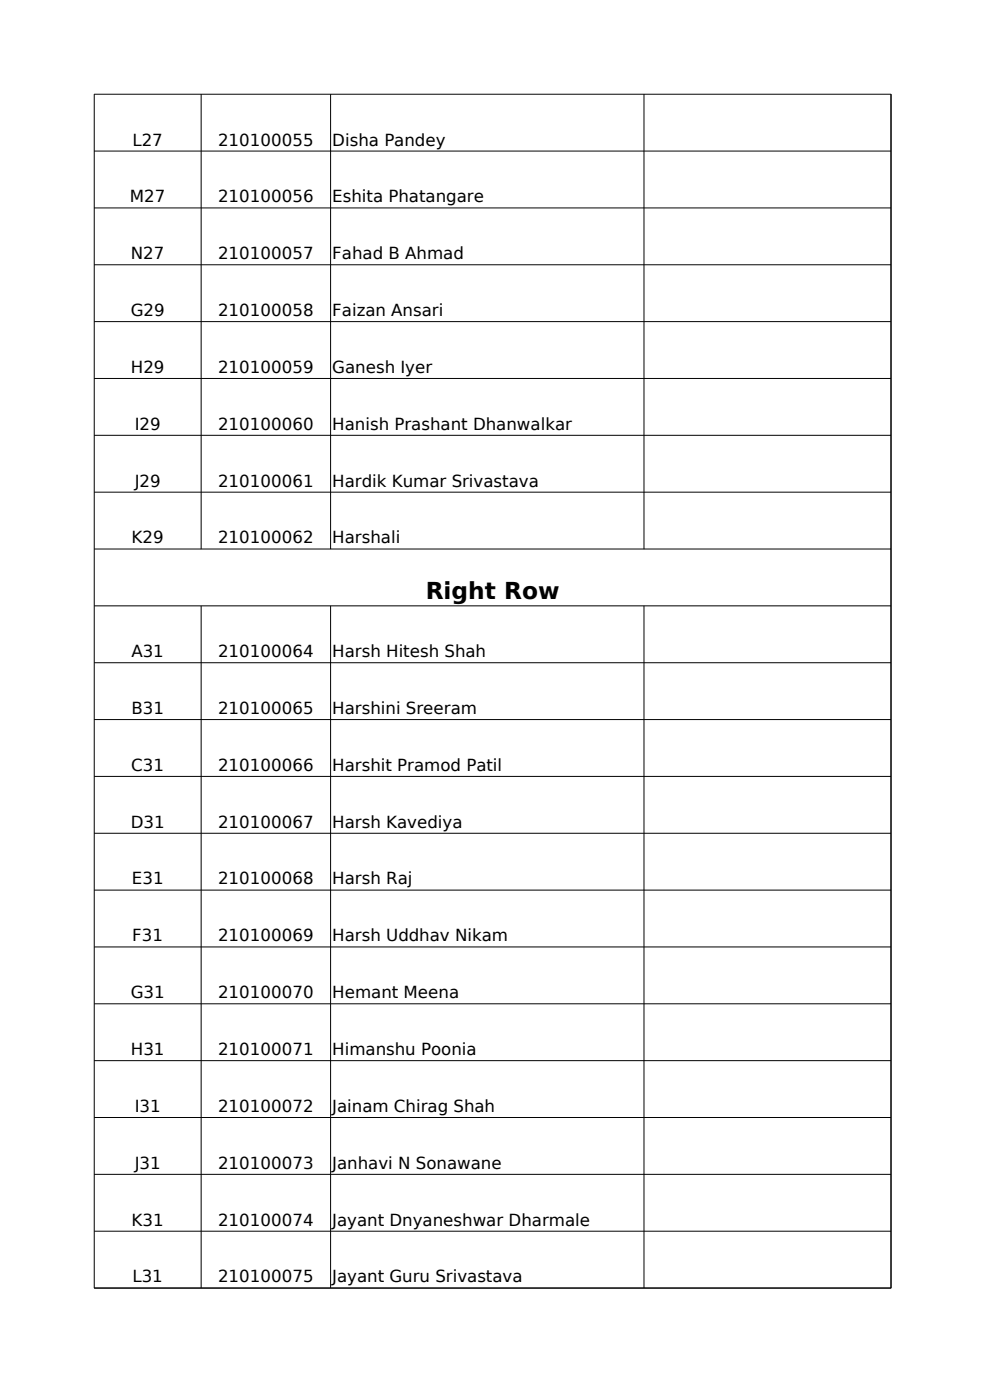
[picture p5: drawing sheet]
<svg xmlns="http://www.w3.org/2000/svg" width="210mm" height="297mm" viewBox="0 0 210 297" stroke-linecap="round" stroke-linejoin="round" font-family="sans-serif">
<defs><g id="words">
<text font-size="4.9" x="90.3" y="127">Right Row</text>
<g font-size="3.5">
<text x="28.1" y="30.9">L27</text>
<text x="46.2" y="30.9">210100055</text>
<text x="70.5" y="30.9">Disha Pandey</text>
<text x="27.5" y="42.9">M27</text>
<text x="46.2" y="42.9">210100056</text>
<text x="70.5" y="42.9">Eshita Phatangare</text>
<text x="27.8" y="55">N27</text>
<text x="46.2" y="55">210100057</text>
<text x="70.5" y="55">Fahad B Ahmad</text>
<text x="27.7" y="67">G29</text>
<text x="46.2" y="67">210100058</text>
<text x="70.5" y="67">Faizan Ansari</text>
<text x="27.8" y="79.1">H29</text>
<text x="46.2" y="79.1">210100059</text>
<text x="70.5" y="79.1">Ganesh Iyer</text>
<text x="28.6" y="91.2">I29</text>
<text x="46.2" y="91.2">210100060</text>
<text x="70.5" y="91.2">Hanish Prashant Dhanwalkar</text>
<text x="28.6" y="103.2">J29</text>
<text x="46.2" y="103.2">210100061</text>
<text x="70.5" y="103.2">Hardik Kumar Srivastava</text>
<text x="27.9" y="115.3">K29</text>
<text x="46.2" y="115.3">210100062</text>
<text x="70.5" y="115.3">Harshali</text>
<text x="27.9" y="139.4">A31</text>
<text x="46.2" y="139.4">210100064</text>
<text x="70.5" y="139.4">Harsh Hitesh Shah</text>
<text x="27.9" y="151.5">B31</text>
<text x="46.2" y="151.5">210100065</text>
<text x="70.5" y="151.5">Harshini Sreeram</text>
<text x="27.8" y="163.5">C31</text>
<text x="46.2" y="163.5">210100066</text>
<text x="70.5" y="163.5">Harshit Pramod Patil</text>
<text x="27.7" y="175.6">D31</text>
<text x="46.2" y="175.6">210100067</text>
<text x="70.5" y="175.6">Harsh Kavediya</text>
<text x="28" y="187.6">E31</text>
<text x="46.2" y="187.6">210100068</text>
<text x="70.5" y="187.6">Harsh Raj</text>
<text x="28.1" y="199.7">F31</text>
<text x="46.2" y="199.7">210100069</text>
<text x="70.5" y="199.7">Harsh Uddhav Nikam</text>
<text x="27.7" y="211.8">G31</text>
<text x="46.2" y="211.8">210100070</text>
<text x="70.5" y="211.8">Hemant Meena</text>
<text x="27.8" y="223.8">H31</text>
<text x="46.2" y="223.8">210100071</text>
<text x="70.5" y="223.8">Himanshu Poonia</text>
<text x="28.6" y="235.9">I31</text>
<text x="46.2" y="235.9">210100072</text>
<text x="70.5" y="235.9">Jainam Chirag Shah</text>
<text x="28.6" y="247.9">J31</text>
<text x="46.2" y="247.9">210100073</text>
<text x="70.5" y="247.9">Janhavi N Sonawane</text>
<text x="27.9" y="260">K31</text>
<text x="46.2" y="260">210100074</text>
<text x="70.5" y="260">Jayant Dnyaneshwar Dharmale</text>
<text x="28.1" y="272.1">L31</text>
<text x="46.2" y="272.1">210100075</text>
<text x="70.5" y="272.1">Jayant Guru Srivastava</text>
</g>
</g></defs>
<g fill="none" stroke="#000" stroke-width=".21">
<path d="M42.7 20v96.5M70.1 20v96.5M136.6 20v96.5M20 32.1h169M20 44.1h169M20 56.2h169M20 68.2h169M20 80.3h169M20 92.4h169M20 104.4h169M20 116.5h169M20 128.5h169"/>
<path d="M42.7 128.5v144.8M70.1 128.5v144.8M136.6 128.5v144.8M20 140.6h169M20 152.7h169M20 164.7h169M20 176.8h169M20 188.8h169M20 200.9h169M20 213h169M20 225h169M20 237.1h169"/>
<path d="M20 249.1h169M20 261.2h169M20 273.3h169M20 273.3v-253.3h169v253.3"/>
</g>
<use href="#words"/>
</svg>
